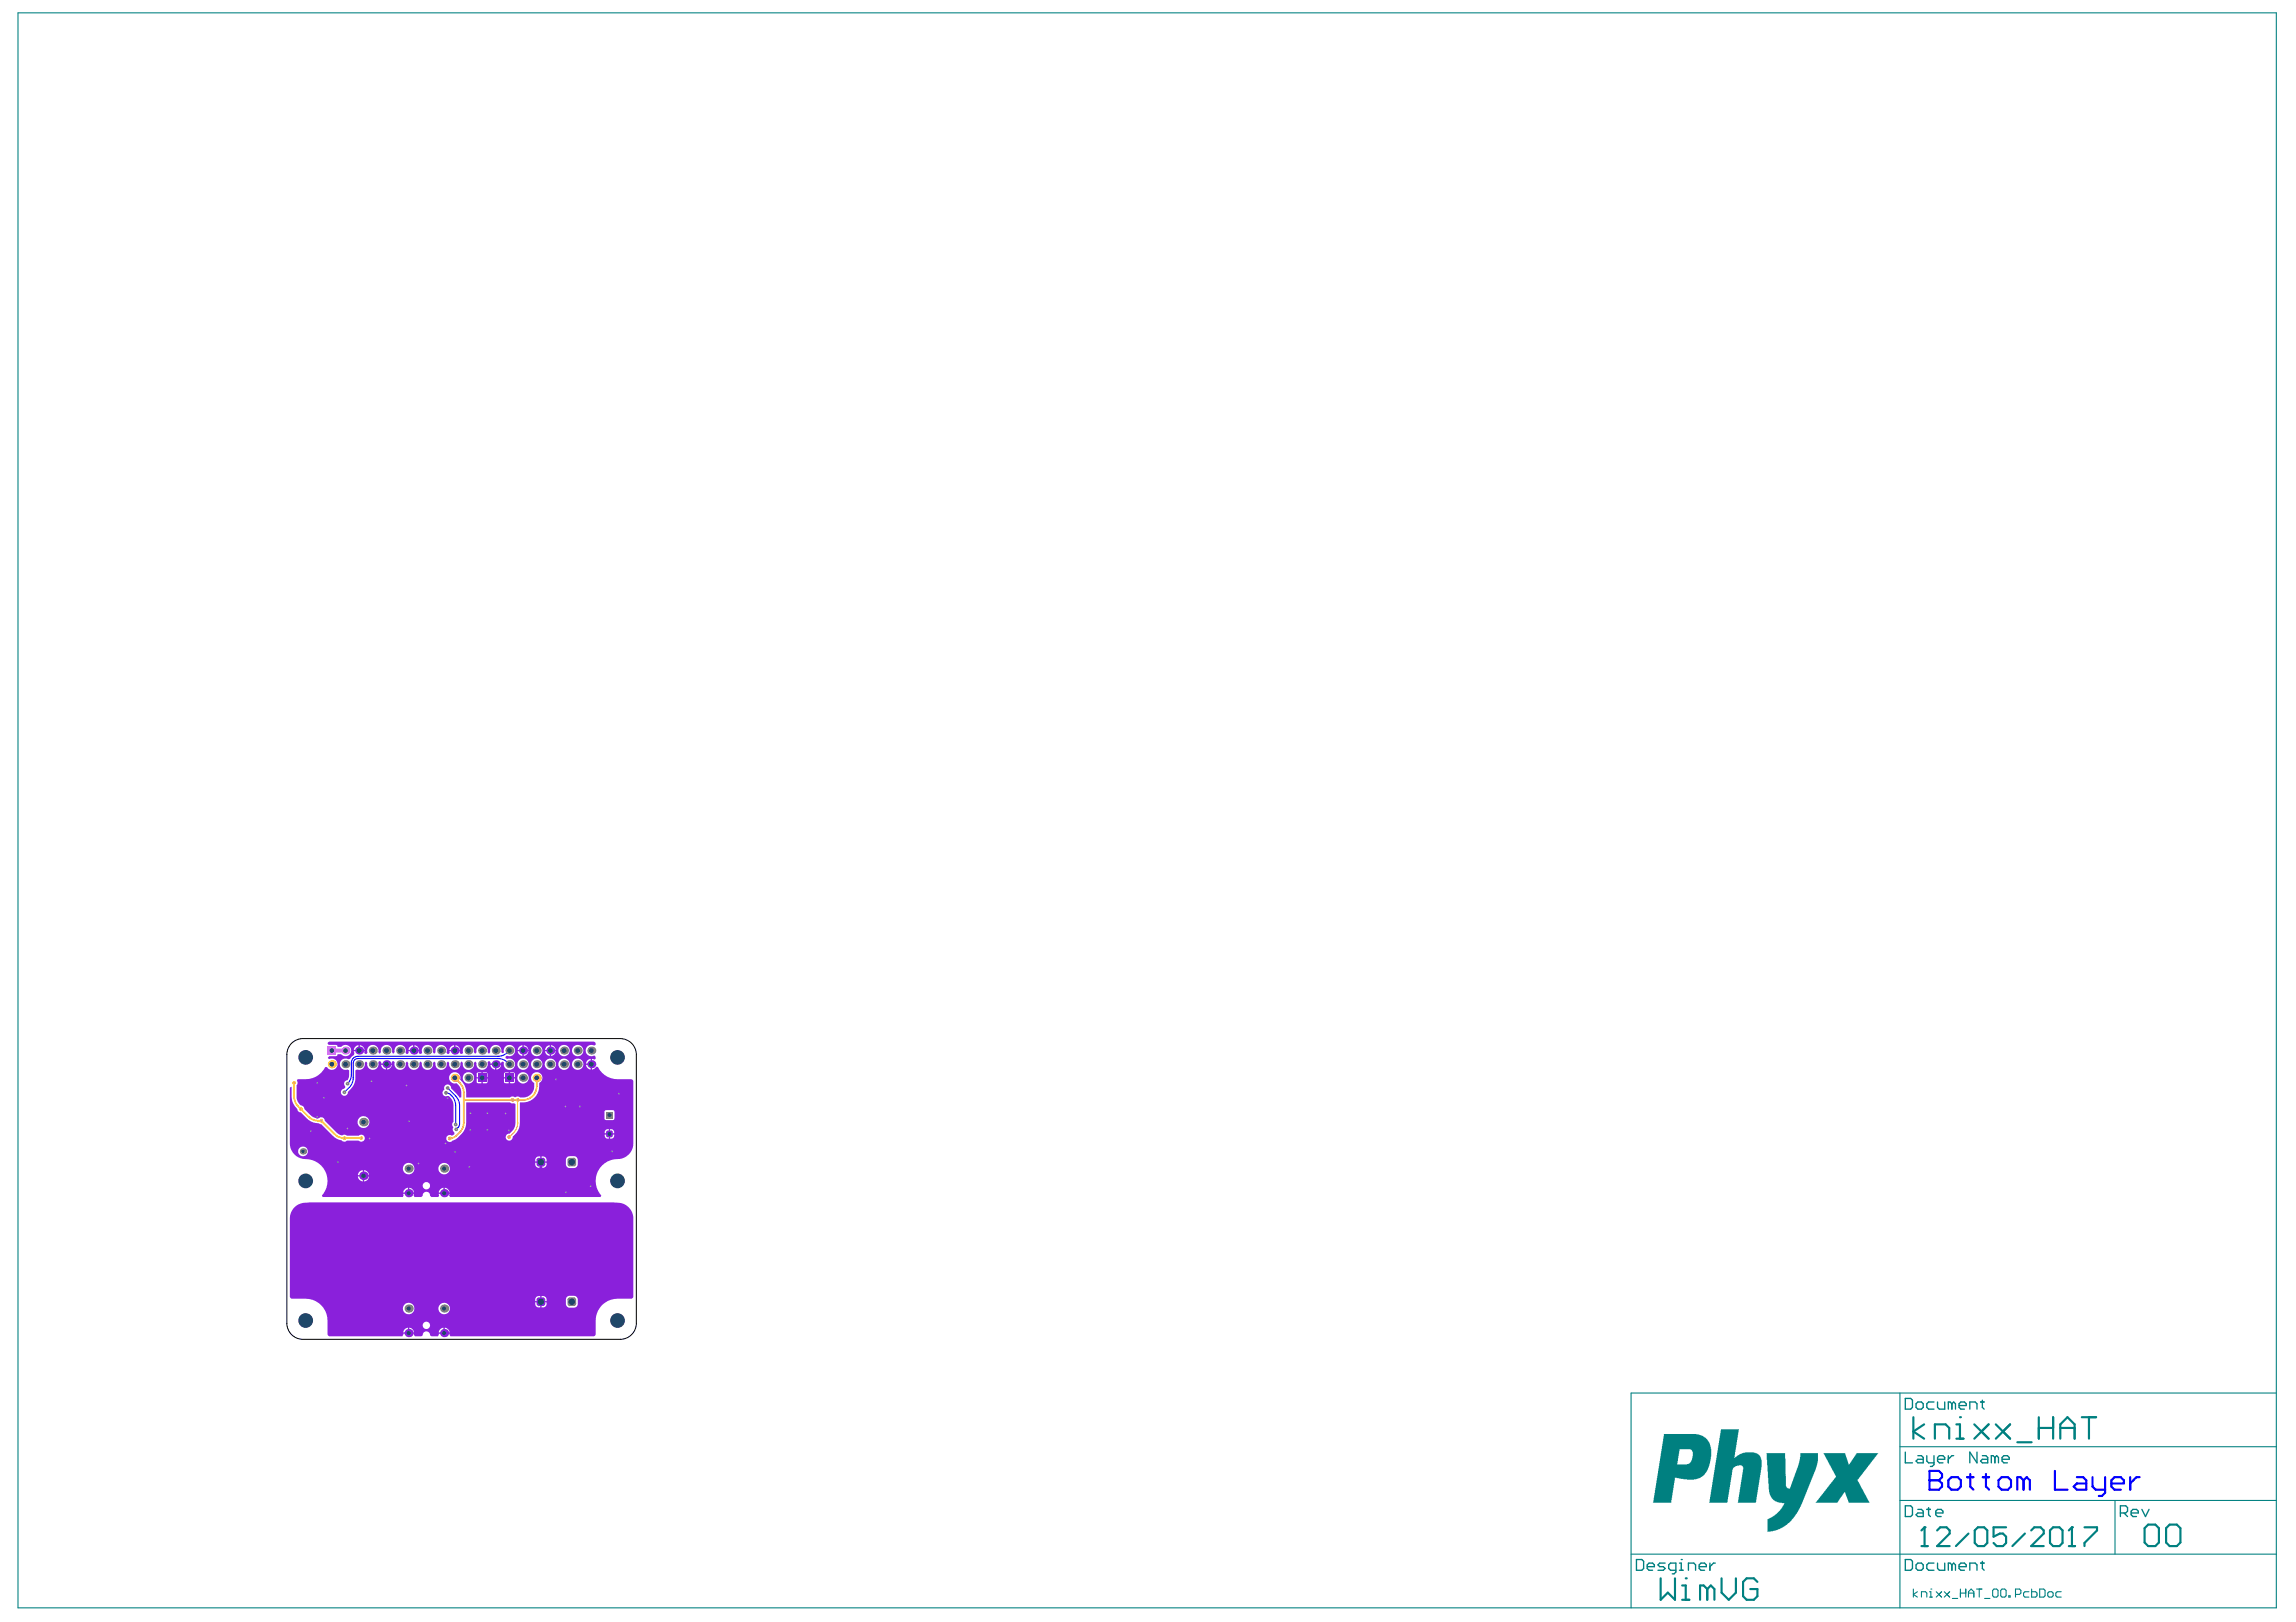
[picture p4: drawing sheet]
<svg xmlns="http://www.w3.org/2000/svg" width="297mm" height="210mm" viewBox="0 0 297 210" stroke-linecap="round" stroke-linejoin="round" font-family="sans-serif">
<g fill="#008080">
<path d="M228.5 188.1h2.4l.1 4.2 .2 .3h.2h.2l1.1-3.1 .2-.9v-.5h2.3v1l-.4 1.3-1.8 4.6-.8 1.2-1.1 1.1-.9 .6-.8 .3-.7 .1v-1.2a.45 .45 0 0 1 .4-.7l.7-.4 .5-.6 .5-.9h-.6l-.6-.2-.4-.4-.2-.4-.2-.7z"/>
<path d="M235.9 188.1h2.8l.4 1.4 .2-.1 .9-1.3h2.8l-2.6 3.3a.38 .38 0 0 0 .1 .5l1.4 2.6h-2.7l-.5-1.4h-.1l-.9 1.4h-2.8l2.2-2.8 .2-.3a.34 .34 0 0 0 .1-.6z"/>
<path d="M222.6 185h2.4l-.6 3.7 .7-.5 .7-.3 1.3 .1 .4 .2 .3 .4 .1 .4v.9l-.8 4.6h-2.3l.7-4.2a.58 .58 0 0 0-.1-.6h-.7l-.3 .2a.59 .59 0 0 0-.3 .6l-.6 4h-2.4z"/>
<path d="M215.3 185.6h4.2l.8 .2 .6 .5 .4 .7 .1 .5-.1 1.4-.2 .8-.3 .7-.4 .6-.4 .2-.8 .3h-1l-1.5-.3-.5 3.3h-2.4zM217.3 187.5l-.3 2h1.2l.3-.1 .4-.5 .1-.7a.56 .56 0 0 0-.3-.7z"/>
</g>
<g fill="none" stroke="#008080" stroke-width=".14">
<path d="M2.3 1.7h292.2v206.4h-292.2zM245.8 180.3v27.8M245.8 194.2h48.7M245.8 187.2h48.7M273.6 194.2v6.9M294.5 180.3h-83.5v27.8M211 201.1h83.5M247.5 205.6v1.1M248.1 206l-.6 .3 .6 .4M248.6 206.7v-.7h.5l.2 .2v.5M249.6 206h.2v.7M249.6 206.7h.4"/>
<path d="M249.8 205.6h.1M250.5 206l.7 .7M251.2 206l-.7 .7M251.5 206l.7 .7M252.2 206l-.7 .7M252.6 206.9h.7M253.6 205.6v1.1M253.6 206.2h.7M254.3 205.6v1.1M254.7 206.2h.7M254.7 206.7v-.7l.3-.4 .4 .4v.7M255.7 205.6h.7"/>
<path d="M256.1 205.6v1.1M256.8 206.9h.6M257.8 205.8l.2-.2h.3l.2 .2v.7l-.2 .2h-.3l-.2-.2zM258.8 205.8l.2-.2h.4l.1 .2v.7l-.1 .2h-.4l-.2-.2zM259.9 206.5h.2v.2h-.2zM260.8 206.3h.5l.1-.1v-.4l-.1-.2h-.5v1.1M262.5 206h-.5l-.2 .2v.3l.2 .2h.5M262.8 205.6v1.1h.6l.1-.2v-.3l-.1-.2h-.6M263.9 205.6h.5l.2 .2v.7l-.2 .2h-.5zM264.9 206.2l.2-.2h.3l.2 .2v.3l-.2 .2h-.3l-.2-.2zM266.7 206h-.6l-.1 .2v.3l.1 .2h.6"/>
</g>
<g fill="none" stroke="#008080" stroke-width=".17">
<path d="M246.5 194.9h.7l.2 .2v.9l-.2 .3h-.7zM246.5 181h.7l.2 .2v.9l-.2 .3h-.7zM246.5 187.9v1.4h.9M247.9 181.7l.2-.3h.5l.2 .3v.4l-.2 .3h-.5l-.2-.3zM248.1 195.3h.5l.2 .3v.7h-.7l-.2-.3 .2-.2h.7M248.1 188.4h.5l.2 .2v.7h-.7l-.2-.2 .2-.3h.7M249.3 195.3h.4M249.3 188.4v.7l.2 .2h.7M249.5 195.1v.9l.2 .3M250.2 181.4h-.7l-.2 .3v.4l.2 .3h.7M250.2 188.4v1.1l-.2 .3h-.3M250.4 195.8h1v-.2l-.3-.3h-.4l-.3 .3v.4l.3 .3h.4"/>
<path d="M250.7 188.8h.9v-.2l-.2-.2h-.5l-.2 .2v.5l.2 .2h.5M250.7 181.4v.7l.2 .3h.7v-1M252.1 188.4v.9M252.5 181.7l-.2-.3h-.2v1M252.5 181.7l.3-.3 .2 .3v.7M252.5 181.7v.7M252.8 188.4h-.3l-.4 .4M253.4 181.9h1v-.2l-.3-.3h-.4l-.3 .3v.4l.3 .3h.4M254.8 182.4v-1h.7l.3 .3v.7M255.8 187.9v1.4l-1-1.4v1.4M256.2 181.4h.5M256.5 188.4h.4l.3 .2v.7h-.7l-.3-.2 .3-.3h.7"/>
<path d="M256.5 181.2v.9l.2 .3M258.1 188.6l-.2-.2h-.3v.9M258.1 188.6v.7M258.1 188.6l.2-.2 .2 .2v.7M259 188.8h.9v-.2l-.2-.2h-.5l-.2 .2v.5l.2 .2h.5M274.3 195.8h.7l.2-.2v-.5l-.2-.2h-.7v1.4M274.8 195.8l.4 .5M275.7 195.8h.9v-.2l-.2-.3h-.5l-.2 .3v.4l.2 .3h.5M277.1 195.3l.5 1 .4-1M211.7 201.8h.7l.2 .2v1l-.2 .2h-.7zM213.1 202.7h.9v-.2l-.2-.2h-.5l-.2 .2v.5l.2 .2h.5M215.4 202.3h-.7l-.2 .2 .2 .2h.5l.2 .3-.2 .2h-.7"/>
<path d="M216.8 203.2h-.7l-.2-.2v-.5l.2-.2h.7v1.1l-.2 .3h-.3M217.3 203.2h.4M217.3 202.3h.2v.9M217.5 201.8h.1M218.4 203.2v-.9h.7l.3 .2v.7M219.8 202.7h1v-.2l-.3-.2h-.4l-.3 .2v.5l.3 .2h.4M221.2 202.3v.9M221.9 202.3h-.2l-.5 .4M246.5 201.8h.7l.2 .2v1l-.2 .2h-.7zM247.9 202.5l.2-.2h.5l.2 .2v.5l-.2 .2h-.5l-.2-.2zM250.2 202.3h-.7l-.2 .2v.5l.2 .2h.7M250.7 202.3v.7l.2 .2h.7v-.9"/>
<path d="M252.5 202.5l-.2-.2h-.2v.9M252.5 202.5v.7M252.5 202.5l.3-.2 .2 .2v.7M253.4 202.7h1v-.2l-.3-.2h-.4l-.3 .2v.5l.3 .2h.4M254.8 203.2v-.9h.7l.3 .2v.7M256.2 202.3h.5M256.5 202v1l.2 .2"/>
</g>
<g fill="none" stroke="#008080" stroke-width=".28">
<path d="M247.5 183.4v2.8M248.9 184.3l-1.4 1 1.4 .9M249 197.6h.1M249 197.6v2.5M249 197.6l-.4 .5M250.3 186.2v-1.9h1.4l.5 .5v1.4M250.6 198.1l.4-.5h.8l.4 .5v.4l-1.6 1.6h1.6M253.1 184.3h.5v1.9M253.1 186.2h.9M253.6 183.4h.1M254.7 198.5l-1.7 1.6M255.4 184.3l1.9 1.9"/>
<path d="M255.5 198.1l.4-.5h.8l.4 .5v1.6l-.4 .4h-.8l-.4-.4zM257.3 184.3l-1.9 1.9M258.2 184.3l1.9 1.9-1-.9M259.5 197.6h-1.6v1.3l.8-.4h.4l.4 .4v.8l-.4 .4h-.8l-.4-.4M260.1 184.3l-1.9 1.9M261 186.6h1.8M262 198.5l-1.7 1.6M262.8 198.1l.4-.5h.8l.4 .5v.4l-1.6 1.6h1.6M263.8 183.4v2.8M263.8 184.8h1.8M265.2 198.1l.4-.5h.8l.4 .5v1.6l-.4 .4h-.8l-.4-.4zM265.6 183.4v2.8"/>
<path d="M266.5 184.8h1.9M266.5 186.2v-1.9l1-.9 .9 .9v1.9M268.1 197.6h.1M268.1 197.6v2.5M268.1 197.6l-.5 .5M269.3 183.4h1.9M269.7 197.6h1.6v.5l-1.6 1.6v.4M270.3 183.4v2.8M277.4 197.8l.5-.5h.9l.5 .5v1.8l-.5 .5h-.9l-.5-.5zM280.2 197.8l.5-.5h.9l.5 .5v1.8l-.5 .5h-.9l-.5-.5zM214.8 204.3v2.7l1-.9 .9 .9v-2.7M217.6 207h1"/>
<path d="M217.6 205.2h.5v1.8M218.1 204.3h.1M220.9 205.6l-.5-.4h-.5v1.8M220.9 205.6v1.4M220.9 205.6l.4-.4 .5 .4v1.4M222.7 204.3v1.8l1 .9 .9-.9v-1.8M227.4 204.7l-.5-.4h-.9l-.5 .4v1.9l.5 .4h.9l.5-.4v-1h-1M248.6 200.1h.8M267.6 200.1h.9"/>
</g>
<g fill="#8a20db">
<path d="M38.1 156.2a2.65 2.65 0 0 1 1.9-.6h39.4a2.21 2.21 0 0 1 2.5 1.9v10.3l-.1 .2-.2 .1h-1.7a2.82 2.82 0 0 0-2.8 2.8v1.7l-.1 .2-.2 .1h-18.5l-.1-.3h-1.4l-.2 .3h-.8l-.2-.1a.48 .48 0 0 0-.4-.5 .48 .48 0 0 0-.5 .5l-.2 .1h-.8l-.1-.3h-1.4l-.2 .3h-9.3l-.2-.1-.1-.2v-1.7a2.82 2.82 0 0 0-2.9-2.8h-1.7l-.2-.1-.1-.2v-10.4a2.05 2.05 0 0 1 .6-1.2zM70.1 167.7v.7h.6a.53 .53 0 0 0-.6-.7zM69.4 167.9l-.2 .5h.7v-.7zM70.1 168.5v.7a.53 .53 0 0 0 .6-.7zM69.2 168.5a.53 .53 0 0 0 .7 .7v-.7zM73.4 167.8a.96 .96 0 0 0-.2 .9l.2 .4a.96 .96 0 0 0 .9 .1l.3-.1a.95 .95 0 0 0 .1-.9l-.1-.4a.96 .96 0 0 0-.9-.1zM56.7 169.3a.75 .75 0 0 0 1.5 0 .75 .75 0 0 0-1.5 0zM52.1 169.3a.75 .75 0 0 0 1.5 0 .75 .75 0 0 0-1.5 0zM54.7 171.5a.48 .48 0 0 0 .9 0 .48 .48 0 0 0-.9 0zM57.5 171.8v.6h.7l-.2-.4zM53 171.8v.6h.6l-.2-.4zM57 172l-.2 .4h.6v-.6zM52.4 172l-.2 .4h.6v-.6z"/>
<path d="M42.5 134.9l.2-.1h34.1l.2 .1 .1 .2v.1l-.2 .1a.74 .74 0 0 0-1.1 .7 .74 .74 0 0 0 1.1 .6l.2 .2-.1 .2-.1 .1-.3-.1v1.4l.3-.1a.43 .43 0 0 1 .4-.2 2.81 2.81 0 0 0 2.6 1.6h1.7l.3 .1v7.9a2.15 2.15 0 0 1-2.5 2.3 2.81 2.81 0 0 0-1.6 4.7l-.1 .2h-19.5l-.1-.2 .1-.2h-1.4v.2l-.1 .2h-.9l-.2-.2a.48 .48 0 0 0-.4-.5 .48 .48 0 0 0-.5 .5l-.2 .2h-.9l-.1-.2 .1-.2h-1.4v.2l-.1 .2h-10.4l-.1-.2a2.85 2.85 0 0 0 .4-3.2 2.85 2.85 0 0 0-2.8-1.5 2.06 2.06 0 0 1-1.7-2.3v-7l.2-.1v1.3a2.67 2.67 0 0 0 .8 1.7l.1 .2 .3 .2 .8 .7a2.72 2.72 0 0 0 1.6 .7l.3 .1 1.5 1.5a2.07 2.07 0 0 0 1.1 .6 .45 .45 0 0 0 .7 0h1.5a.46 .46 0 0 0 .7 0 .46 .46 0 0 0 0-.6 .46 .46 0 0 0-.7 0h-1.5l-.3-.2-.3 .1a.9 .9 0 0 1-.8-.4l-1.5-1.5a.5 .5 0 0 0-.3-.4 .5 .5 0 0 0-.5 .1 1.42 1.42 0 0 1-1-.4l-.8-.8a.45 .45 0 0 0-.5-.4l-.1-.2a2 2 0 0 1-.4-1.7l.1-1.5h1a2.82 2.82 0 0 0 2.6-1.6h.2a.73 .73 0 0 0 1 .3 .73 .73 0 0 0 .3-1 .73 .73 0 0 0-1-.3l-.2-.2 .2-.2h.9l.1-.1 .1-.2h.4a.73 .73 0 0 0 1.1 .1 .73 .73 0 0 0 0-1.1 .73 .73 0 0 0-1.1 .1h-.4l-.1-.2-.1-.1h-1l-.1-.2zM58.9 135.3v.6h.6l-.2-.4zM58.3 135.5l-.2 .4h.6v-.6zM53.6 135.3v.6h.6l-.2-.4zM53 135.5l-.2 .4h.6v-.6zM71.3 135.3v.6h.6l-.2-.4zM70.7 135.5l-.2 .4h.6v-.6zM67.8 135.3v.6h.6l-.2-.4zM67.2 135.5l-.2 .4h.6v-.6zM46.6 135.3v.6h.6l-.2-.4zM46 135.5l-.2 .4h.6v-.6zM44.2 137.2a.73 .73 0 0 0-.1 .9 .73 .73 0 0 0 .9 .3l.2 .1v.6l-.2 .7a.46 .46 0 0 0-.5 .3 .46 .46 0 0 0 .1 .5l.1 .1-.3 .2a.45 .45 0 0 0-.3 .5 .45 .45 0 0 0 .5 .4 .45 .45 0 0 0 .4-.5l.4-.4a2.04 2.04 0 0 0 .6-1.4v-1l.2-.1a.73 .73 0 0 0 1-.8l.2-.2 .1 .2v.1a.74 .74 0 0 0 .8 .7 .74 .74 0 0 0 .6-.9l.1-.2h.2l.1 .3h1.4l.1-.3h.2l.1 .2a.73 .73 0 0 0 .6 1 .73 .73 0 0 0 .8-.9l.2-.2 .1 .2v.1a.73 .73 0 0 0 .8 .8 .73 .73 0 0 0 .7-.9l.1-.2 .2 .2v.1a.73 .73 0 0 0 .8 .8 .73 .73 0 0 0 .6-.9l.2-.2 .2 .2-.1 .1a.73 .73 0 0 0 .8 .8 .73 .73 0 0 0 .7-.9l.2-.2 .1 .2v.1a.73 .73 0 0 0 .8 .8 .73 .73 0 0 0 .7-.9l.1-.2 .2 .2v.1a.73 .73 0 0 0 .8 .8 .73 .73 0 0 0 .6-.9l.2-.2 .2 .2-.1 .1a.74 .74 0 0 0 .9 .7 .74 .74 0 0 0 .6-.9l.1-.2h.2v.3h1.4l.2-.2 .2 .1a.73 .73 0 0 0 .6 1 .73 .73 0 0 0 .8-.9 .73 .73 0 0 0-1-.5l-.2-.1v-.3l.2-.1 .1 .1a.74 .74 0 0 0 .9-.7 .74 .74 0 0 0-.8-.8 .74 .74 0 0 0-.6 1l-.2 .1-.2-.2 .1-.1a.74 .74 0 0 0-.9-.8 .74 .74 0 0 0-.6 .9l-.1 .2h-.1l-.1-.2a.74 .74 0 0 0-.7-.9 .74 .74 0 0 0-.7 .9l-.2 .2h-.1l-.1-.2a.73 .73 0 0 0-.7-.9 .73 .73 0 0 0-.7 1l-.1 .2h-.2l-.1-.2v-.2h-1.4l.1 .2-.1 .2h-.2l-.1-.3a.74 .74 0 0 0-.7-.9 .74 .74 0 0 0-.7 .9l-.2 .2h-.1l-.1-.2a.73 .73 0 0 0-.7-.9 .73 .73 0 0 0-.7 1l-.1 .2h-.2l-.1-.2v-.2h-1.4l.1 .2-.1 .2h-.2l-.1-.3a.74 .74 0 0 0-.7-.9 .74 .74 0 0 0-.7 .9l-.2 .2h-.1l-.1-.2a.74 .74 0 0 0-.7-.9 .74 .74 0 0 0-.7 .9l-.1 .2h-.1l-.2-.2a.73 .73 0 0 0-.7-.9 .73 .73 0 0 0-.7 1l-.1 .2h-.2l-.1-.2 .1-.2h-1.4v.3a.45 .45 0 0 1-.3 .4 .53 .53 0 0 1-.8 .3zM71.3 136v.6l.4-.1 .2-.5zM70.5 136l.2 .5 .4 .1v-.6zM67.8 136v.6l.4-.1 .2-.5zM67 136l.2 .5 .4 .1v-.6zM74 136a.75 .75 0 0 0 1.5 0 .75 .75 0 0 0-1.5 0zM72.2 136a.75 .75 0 0 0 1.5 0 .75 .75 0 0 0-1.5 0zM68.7 136a.75 .75 0 0 0 1.5 0 .75 .75 0 0 0-1.5 0zM76 137.2l-.2 .4h.6v-.6zM75.8 137.8l.2 .4 .4 .2v-.6zM64.2 137.8v.6l.4-.2 .2-.4zM63.4 137.8l.2 .4 .4 .2v-.6zM50.1 137.8v.6l.4-.2 .2-.4zM49.3 137.8l.2 .4 .4 .2v-.6zM72.2 137.7a.75 .75 0 0 0 1.5 0 .75 .75 0 0 0-1.5 0zM66.9 137.7a.75 .75 0 0 0 1.5 0 .75 .75 0 0 0-1.5 0zM74 137.7a.75 .75 0 0 0 1.5 0 .75 .75 0 0 0-1.5 0zM70.5 137.7a.74 .74 0 0 0 1.4 0 .74 .74 0 0 0-1.4 0zM68.7 137.7a.75 .75 0 0 0 1.5 0 .75 .75 0 0 0-1.5 0zM66 138.8v.6h.6v-.6zM65.3 138.8l-.1 .6h.6v-.6zM62.5 138.8v.6h.6l-.1-.6zM61.7 138.8v.6h.6v-.6zM66 139.6v.6l.6-.1v-.5zM65.2 139.6l.1 .5 .5 .1v-.6zM62.5 139.6v.6l.5-.1 .1-.5zM61.7 139.6v.5l.6 .1v-.6zM66.9 139.5a.75 .75 0 0 0 1.5 0 .75 .75 0 0 0-1.5 0zM59.9 139.5a.74 .74 0 0 0 1.4 0 .74 .74 0 0 0-1.4 0zM58.3 139a.73 .73 0 0 0-.1 .9 .73 .73 0 0 0 .9 .3l.2 .2a1.9 1.9 0 0 1 .4 1.6l-.2 .1-1.1-1.3a.45 .45 0 0 0-.6-.4 .45 .45 0 0 0-.3 .6 .45 .45 0 0 0-.2 .6 .45 .45 0 0 0 .6 .2 1.31 1.31 0 0 1 .8 1.3v2.1a.54 .54 0 0 0-.1 .7v.4l.2 .4a.39 .39 0 0 1-.6 .2 .45 .45 0 0 0-.4 .6 .45 .45 0 0 0 .7 .1l.5-.2 .7-.6a2.08 2.08 0 0 0 .6-1.5v-2.6h5.7l.7 .2v2.4a1.54 1.54 0 0 1-1.1 1.5 .45 .45 0 0 0 .1 .8 .45 .45 0 0 0 .6-.5l.4-.3a2.04 2.04 0 0 0 .6-1.5v-2.6h.4a2.09 2.09 0 0 0 2.1-2.1v-.5a.73 .73 0 0 0 .2-1.1 .73 .73 0 0 0-1.1 0 .73 .73 0 0 0 .2 1.1 1.53 1.53 0 0 1-.5 1.6 1.53 1.53 0 0 1-1.6 .2h-.1a.26 .26 0 0 1-.5 0l-.4 .1h-5.7v-.6a2.16 2.16 0 0 0-.8-1.7 .73 .73 0 0 0-.3-.8 .73 .73 0 0 0-.9 .1zM78.3 143.7v1.2h1.1v-1.2zM46.3 145.2a.77 .77 0 0 0 1.5 0 .77 .77 0 0 0-1.5 0zM78.9 146.1v.6h.6a.44 .44 0 0 0-.6-.6zM78.3 146.2l-.1 .5h.6v-.6zM78.9 146.8v.6a.44 .44 0 0 0 .6-.6zM78.2 146.8a.44 .44 0 0 0 .6 .6v-.6zM38.6 149a.63 .63 0 0 0 1.2 0 .63 .63 0 0 0-1.2 0zM70.1 149.7v.6h.6a.53 .53 0 0 0-.6-.6zM69.4 149.8l-.2 .5h.7v-.6zM70.1 150.5v.6a.53 .53 0 0 0 .6-.6zM69.2 150.5a.53 .53 0 0 0 .7 .6v-.6zM73.4 149.8a.96 .96 0 0 0-.2 .9l.2 .3a.96 .96 0 0 0 .9 .2l.3-.2a.95 .95 0 0 0 .1-.9l-.1-.3a.96 .96 0 0 0-.9-.2zM56.7 151.2a.75 .75 0 0 0 1.5 0 .75 .75 0 0 0-1.5 0zM52.1 151.2a.75 .75 0 0 0 1.5 0 .75 .75 0 0 0-1.5 0zM47.1 151.4v.7h.7l-.1-.1a.72 .72 0 0 0-.6-.6zM46.5 151.6l-.2 .5h.6v-.7zM47.1 152.2v.7h.1a.72 .72 0 0 0 .6-.7zM46.3 152.2v.2a.72 .72 0 0 0 .6 .5v-.7zM54.7 153.4a.48 .48 0 0 0 .9 0 .48 .48 0 0 0-.9 0zM57.5 153.7v.6h.7l-.2-.4zM53 153.7v.6h.6l-.2-.4zM57 153.9l-.2 .4h.6v-.6zM52.4 153.9l-.2 .4h.6v-.6z"/>
</g>
<path d="M38 140.1v1.8a1.76 1.76 0 0 0 .6 1.3l1.3 1.3a1.92 1.92 0 0 0 1.7 .5l1.7 1.8a1.77 1.77 0 0 0 1.3 .5h2.1" fill="none" stroke="#ffc51a" stroke-width=".21"/>
<path d="M65.9 137.7a1.93 1.93 0 0 0-1.5-.7h-18.1a.59 .59 0 0 0-.6 .6v1.9a2.28 2.28 0 0 1-1.1 1.9M65.9 136a1.94 1.94 0 0 1-1.5 .7h-18.1a.83 .83 0 0 0-.8 .8 3.4 3.4 0 0 1-.3 2.5l-.2 .2M57.7 141.4a1.61 1.61 0 0 1 1.3 1.7v2.4M57.9 140.8a3.4 3.4 0 0 1 1.5 1.9l.1 2.7-.2 .5M59.3 145.9l-.3 .2M59.3 145.9h.1" fill="none" stroke="#00f" stroke-width=".14"/>
<path d="M58.8 139.5a2.48 2.48 0 0 1 1.2 1.9v3.9a2.35 2.35 0 0 1-1.8 2M69.4 139.5a2.56 2.56 0 0 1-.5 2.3l-.8 .5h-.4h-7.7" fill="none" stroke="#f93" stroke-width=".21"/>
<path d="M67 142.3v3a2.22 2.22 0 0 1-1.1 1.9" fill="none" stroke="#f93" stroke-width=".14"/>
<path d="M70 150.4v3.9h3.2" fill="none" stroke="#8a20db" stroke-width=".35"/>
<path d="M42.9 136h1.8" fill="none" stroke="#f6f" stroke-width=".52"/>
<g fill="none" stroke="#00f" stroke-width=".28">
<path d="M249.6 191.6h.1M249.6 190.4h1.2l.4 .4v.4l-.4 .4 .4 .4v.4l-.4 .4h-1.2zM249.6 191.6h1.2M252.1 191.6l.4-.4h.8l.4 .4v.8l-.4 .4h-.8l-.4-.4zM254.5 191.2h.8M254.9 190.8v1.6l.4 .4M256.5 191.2h.8M256.9 190.8v1.6l.4 .4M258.5 191.6l.5-.4h.8l.4 .4v.8l-.4 .4h-.8l-.5-.4zM261.8 191.6l-.4-.4h-.4v1.6M261.8 191.6v1.2M261.8 191.6l.4-.4 .4 .4v1.2"/>
<path d="M265.9 190.4v2.4h1.6M268.7 191.2h.8l.4 .4v1.2h-1.2l-.4-.4 .4-.4h1.2M270.7 191.2v1.2l.4 .4h1.2M272.3 191.2v2l-.4 .4h-.4M273.2 192h1.6v-.4l-.4-.4h-.8l-.4 .4v.8l.4 .4h.8M275.6 191.2v1.6M276.8 191.2h-.4l-.8 .8"/>
</g>
<circle cx="73.2" cy="154.3" r=".24" fill="#8a20db"/>
<circle cx="73.2" cy="154.3" r=".1" fill="#a6968d"/>
<circle cx="63.1" cy="144.1" r=".24" fill="#8a20db"/>
<circle cx="63.1" cy="144.1" r=".1" fill="#a6968d"/>
<circle cx="60.8" cy="146.2" r=".24" fill="#8a20db"/>
<circle cx="60.8" cy="146.2" r=".1" fill="#a6968d"/>
<circle cx="44.6" cy="147.3" r=".24" fill="#ffc51a"/>
<circle cx="44.6" cy="147.3" r=".1" fill="#a6968d"/>
<circle cx="46.7" cy="147.3" r=".24" fill="#ffc51a"/>
<circle cx="46.7" cy="147.3" r=".1" fill="#a6968d"/>
<circle cx="47.8" cy="147.3" r=".24" fill="#8a20db"/>
<circle cx="47.8" cy="147.3" r=".1" fill="#a6968d"/>
<circle cx="41.6" cy="145" r=".24" fill="#ffc51a"/>
<circle cx="41.6" cy="145" r=".1" fill="#a6968d"/>
<circle cx="48.1" cy="139.9" r=".24" fill="#8a20db"/>
<circle cx="48.1" cy="139.9" r=".1" fill="#a6968d"/>
<circle cx="52.9" cy="145.1" r=".24" fill="#8a20db"/>
<circle cx="52.9" cy="145.1" r=".1" fill="#a6968d"/>
<circle cx="45" cy="140.2" r=".24" fill="#808080"/>
<circle cx="45" cy="140.2" r=".1" fill="#a6968d"/>
<circle cx="44.6" cy="141.4" r=".24" fill="#808080"/>
<circle cx="44.6" cy="141.4" r=".1" fill="#a6968d"/>
<circle cx="71.9" cy="139.7" r=".24" fill="#8a20db"/>
<circle cx="71.9" cy="139.7" r=".1" fill="#a6968d"/>
<circle cx="75" cy="143.2" r=".24" fill="#8a20db"/>
<circle cx="75" cy="143.2" r=".1" fill="#a6968d"/>
<circle cx="73.1" cy="143.2" r=".24" fill="#8a20db"/>
<circle cx="73.1" cy="143.2" r=".1" fill="#a6968d"/>
<circle cx="65.4" cy="144.1" r=".24" fill="#8a20db"/>
<circle cx="65.4" cy="144.1" r=".1" fill="#a6968d"/>
<circle cx="59" cy="146.1" r=".24" fill="#808080"/>
<circle cx="59" cy="146.1" r=".1" fill="#a6968d"/>
<circle cx="58.2" cy="147.3" r=".24" fill="#f93"/>
<circle cx="58.2" cy="147.3" r=".1" fill="#a6968d"/>
<circle cx="57.6" cy="148" r=".24" fill="#8a20db"/>
<circle cx="57.6" cy="148" r=".1" fill="#a6968d"/>
<circle cx="58.9" cy="149.1" r=".24" fill="#8a20db"/>
<circle cx="58.9" cy="149.1" r=".1" fill="#a6968d"/>
<circle cx="60.7" cy="151" r=".24" fill="#8a20db"/>
<circle cx="60.7" cy="151" r=".1" fill="#a6968d"/>
<circle cx="65.8" cy="146.3" r=".24" fill="#8a20db"/>
<circle cx="65.8" cy="146.3" r=".1" fill="#a6968d"/>
<circle cx="65.9" cy="147.2" r=".24" fill="#f93"/>
<circle cx="65.9" cy="147.2" r=".1" fill="#a6968d"/>
<circle cx="57.9" cy="142.1" r=".24" fill="#8a20db"/>
<circle cx="57.9" cy="142.1" r=".1" fill="#a6968d"/>
<circle cx="59" cy="145.5" r=".24" fill="#808080"/>
<circle cx="59" cy="145.5" r=".1" fill="#a6968d"/>
<circle cx="57.9" cy="140.8" r=".24" fill="#808080"/>
<circle cx="57.9" cy="140.8" r=".1" fill="#a6968d"/>
<circle cx="57.7" cy="141.4" r=".24" fill="#808080"/>
<circle cx="57.7" cy="141.4" r=".1" fill="#a6968d"/>
<circle cx="60.9" cy="144.1" r=".24" fill="#8a20db"/>
<circle cx="60.9" cy="144.1" r=".1" fill="#a6968d"/>
<circle cx="63.1" cy="146.2" r=".24" fill="#8a20db"/>
<circle cx="63.1" cy="146.2" r=".1" fill="#a6968d"/>
<circle cx="41" cy="140.1" r=".24" fill="#8a20db"/>
<circle cx="41" cy="140.1" r=".1" fill="#a6968d"/>
<circle cx="40.2" cy="146.4" r=".24" fill="#8a20db"/>
<circle cx="40.2" cy="146.4" r=".1" fill="#a6968d"/>
<circle cx="41" cy="144.5" r=".24" fill="#8a20db"/>
<circle cx="41" cy="144.5" r=".1" fill="#a6968d"/>
<circle cx="38" cy="140.1" r=".24" fill="#ffc51a"/>
<circle cx="38" cy="140.1" r=".1" fill="#a6968d"/>
<circle cx="38.9" cy="143.5" r=".24" fill="#ffc51a"/>
<circle cx="38.9" cy="143.5" r=".1" fill="#a6968d"/>
<circle cx="41.9" cy="142" r=".24" fill="#8a20db"/>
<circle cx="41.9" cy="142" r=".1" fill="#a6968d"/>
<circle cx="67" cy="142.3" r=".24" fill="#f93"/>
<circle cx="67" cy="142.3" r=".1" fill="#a6968d"/>
<circle cx="66.3" cy="142.3" r=".24" fill="#f93"/>
<circle cx="66.3" cy="142.3" r=".1" fill="#a6968d"/>
<circle cx="43.7" cy="150.4" r=".24" fill="#8a20db"/>
<circle cx="43.7" cy="150.4" r=".1" fill="#a6968d"/>
<circle cx="76.4" cy="153.5" r=".24" fill="#8a20db"/>
<circle cx="76.4" cy="153.5" r=".1" fill="#a6968d"/>
<circle cx="79.2" cy="149" r=".24" fill="#8a20db"/>
<circle cx="79.2" cy="149" r=".1" fill="#a6968d"/>
<circle cx="80.1" cy="141.5" r=".24" fill="#8a20db"/>
<circle cx="80.1" cy="141.5" r=".1" fill="#a6968d"/>
<circle cx="54.2" cy="150.6" r=".24" fill="#8a20db"/>
<circle cx="54.2" cy="150.6" r=".1" fill="#a6968d"/>
<circle cx="52.6" cy="140.5" r=".24" fill="#8a20db"/>
<circle cx="52.6" cy="140.5" r=".1" fill="#a6968d"/>
<circle cx="44.9" cy="146" r=".24" fill="#8a20db"/>
<circle cx="44.9" cy="146" r=".1" fill="#a6968d"/>
<circle cx="47" cy="152.2" r=".56" fill="#8a20db"/>
<circle cx="47" cy="152.2" r=".3" fill="#1f4769"/>
<circle cx="47" cy="145.2" r=".56" fill="#808080"/>
<circle cx="47" cy="145.2" r=".3" fill="#1f4769"/>
<path d="M61.8 139h1.1v1h-1.1z" fill-rule="evenodd" fill="#8a20db"/>
<circle cx="62.4" cy="139.5" r=".31" fill="#1f4769"/>
<circle cx="60.6" cy="139.5" r=".52" fill="#808080"/>
<circle cx="60.6" cy="139.5" r=".31" fill="#1f4769"/>
<path d="M65.4 139h1v1h-1z" fill-rule="evenodd" fill="#8a20db"/>
<circle cx="65.9" cy="139.5" r=".31" fill="#1f4769"/>
<circle cx="67.7" cy="139.5" r=".52" fill="#808080"/>
<circle cx="67.7" cy="139.5" r=".31" fill="#1f4769"/>
<path d="M78.4 146.5l.2-.2h.5l.2 .2v.5l-.2 .2h-.5l-.2-.2z" fill-rule="evenodd" fill="#8a20db"/>
<g fill="#8a20db">
<path d="M79.1 147h.2zM79.1 147h.2l-.2 .2z"/>
<path d="M79.1 146.3v.2zM79.1 146.3l.2 .2h-.2z"/>
<path d="M78.4 146.5h.2zM78.5 146.4l.1-.1v.2h-.2z"/>
<path d="M78.6 147v.2zM78.4 147h.2v.2z"/>
</g>
<circle cx="78.8" cy="146.7" r=".26" fill="#1f4769"/>
<circle cx="39.2" cy="149" r=".42" fill="#808080"/>
<circle cx="39.2" cy="149" r=".21" fill="#1f4769"/>
<path d="M42.4 135.4h1.1v1.1h-1.1z" fill-rule="evenodd" fill="#f6f"/>
<circle cx="42.9" cy="136" r=".31" fill="#1f4769"/>
<circle cx="42.9" cy="137.7" r=".52" fill="#ffc51a"/>
<circle cx="42.9" cy="137.7" r=".31" fill="#1f4769"/>
<circle cx="44.7" cy="136" r=".52" fill="#f6f"/>
<circle cx="44.7" cy="136" r=".31" fill="#1f4769"/>
<circle cx="44.7" cy="137.7" r=".52" fill="#808080"/>
<circle cx="44.7" cy="137.7" r=".31" fill="#1f4769"/>
<circle cx="50" cy="137.7" r=".52" fill="#8a20db"/>
<circle cx="50" cy="137.7" r=".31" fill="#1f4769"/>
<circle cx="50" cy="136" r=".52" fill="#808080"/>
<circle cx="50" cy="136" r=".31" fill="#1f4769"/>
<circle cx="48.2" cy="137.7" r=".52" fill="#808080"/>
<circle cx="48.2" cy="137.7" r=".31" fill="#1f4769"/>
<circle cx="48.2" cy="136" r=".52" fill="#808080"/>
<circle cx="48.2" cy="136" r=".31" fill="#1f4769"/>
<circle cx="51.8" cy="137.7" r=".52" fill="#808080"/>
<circle cx="51.8" cy="137.7" r=".31" fill="#1f4769"/>
<circle cx="51.8" cy="136" r=".52" fill="#808080"/>
<circle cx="51.8" cy="136" r=".31" fill="#1f4769"/>
<circle cx="57.5" cy="172.5" r=".53" fill="#8a20db"/>
<circle cx="57.5" cy="172.5" r=".27" fill="#1f4769"/>
<circle cx="57.5" cy="154.4" r=".53" fill="#8a20db"/>
<circle cx="57.5" cy="154.4" r=".27" fill="#1f4769"/>
<circle cx="57.5" cy="151.2" r=".53" fill="#808080"/>
<circle cx="57.5" cy="151.2" r=".27" fill="#1f4769"/>
<circle cx="57.1" cy="137.7" r=".52" fill="#808080"/>
<circle cx="57.1" cy="137.7" r=".31" fill="#1f4769"/>
<circle cx="57.1" cy="136" r=".52" fill="#808080"/>
<circle cx="57.1" cy="136" r=".31" fill="#1f4769"/>
<circle cx="53.5" cy="137.7" r=".52" fill="#808080"/>
<circle cx="53.5" cy="137.7" r=".31" fill="#1f4769"/>
<circle cx="53.5" cy="136" r=".52" fill="#8a20db"/>
<circle cx="53.5" cy="136" r=".31" fill="#1f4769"/>
<circle cx="55.3" cy="136" r=".52" fill="#808080"/>
<circle cx="55.3" cy="136" r=".31" fill="#1f4769"/>
<circle cx="55.3" cy="137.7" r=".52" fill="#808080"/>
<circle cx="55.3" cy="137.7" r=".31" fill="#1f4769"/>
<circle cx="62.4" cy="136" r=".52" fill="#808080"/>
<circle cx="62.4" cy="136" r=".31" fill="#1f4769"/>
<circle cx="62.4" cy="137.7" r=".52" fill="#808080"/>
<circle cx="62.4" cy="137.7" r=".31" fill="#1f4769"/>
<circle cx="60.6" cy="136" r=".52" fill="#808080"/>
<circle cx="60.6" cy="136" r=".31" fill="#1f4769"/>
<circle cx="60.6" cy="137.7" r=".52" fill="#808080"/>
<circle cx="60.6" cy="137.7" r=".31" fill="#1f4769"/>
<circle cx="67.7" cy="136" r=".52" fill="#8a20db"/>
<circle cx="67.7" cy="136" r=".31" fill="#1f4769"/>
<circle cx="67.7" cy="137.7" r=".52" fill="#808080"/>
<circle cx="67.7" cy="137.7" r=".31" fill="#1f4769"/>
<circle cx="65.9" cy="136" r=".52" fill="#808080"/>
<circle cx="65.9" cy="136" r=".31" fill="#1f4769"/>
<circle cx="65.9" cy="137.7" r=".52" fill="#808080"/>
<circle cx="65.9" cy="137.7" r=".31" fill="#1f4769"/>
<path d="M73.4 168.2l.3-.3h.6l.2 .3v.5l-.2 .3h-.6l-.3-.3z" fill-rule="evenodd" fill="#808080"/>
<g fill="#808080">
<path d="M74.3 167.9v.3zM74.3 167.9l.2 .1v.2h-.2z"/>
<path d="M73.4 168.2h.3zM73.5 168l.2-.1v.3h-.3z"/>
<path d="M73.7 168.7v.3zM73.4 168.7h.3v.3h-.1z"/>
<path d="M74.3 168.7h.2zM74.3 168.7h.2v.2l-.2 .1z"/>
</g>
<circle cx="74" cy="168.5" r=".42" fill="#1f4769"/>
<path d="M73.4 150.1l.3-.3h.6l.2 .3v.6l-.2 .2h-.6l-.3-.2z" fill-rule="evenodd" fill="#808080"/>
<g fill="#808080">
<path d="M74.3 149.8v.3zM74.3 149.8l.2 .2v.1h-.2z"/>
<path d="M73.4 150.1h.3zM73.5 150l.2-.2v.3h-.3z"/>
<path d="M73.7 150.7v.2zM73.4 150.7h.3v.2h-.1z"/>
<path d="M74.3 150.7h.2zM74.3 150.7h.2v.1l-.2 .1z"/>
</g>
<circle cx="74" cy="150.4" r=".42" fill="#1f4769"/>
<circle cx="71.2" cy="137.7" r=".52" fill="#808080"/>
<circle cx="71.2" cy="137.7" r=".31" fill="#1f4769"/>
<circle cx="71.2" cy="136" r=".52" fill="#8a20db"/>
<circle cx="71.2" cy="136" r=".31" fill="#1f4769"/>
<circle cx="73" cy="136" r=".52" fill="#808080"/>
<circle cx="73" cy="136" r=".31" fill="#1f4769"/>
<circle cx="73" cy="137.7" r=".52" fill="#808080"/>
<circle cx="73" cy="137.7" r=".31" fill="#1f4769"/>
<path d="M78.4 143.9h.9v.8h-.9z" fill-rule="evenodd" fill="#808080"/>
<circle cx="78.8" cy="144.3" r=".26" fill="#1f4769"/>
<circle cx="76.5" cy="137.7" r=".52" fill="#8a20db"/>
<circle cx="76.5" cy="137.7" r=".31" fill="#1f4769"/>
<circle cx="76.5" cy="136" r=".52" fill="#808080"/>
<circle cx="76.5" cy="136" r=".31" fill="#1f4769"/>
<circle cx="57.5" cy="169.3" r=".53" fill="#808080"/>
<circle cx="57.5" cy="169.3" r=".27" fill="#1f4769"/>
<circle cx="58.8" cy="139.5" r=".52" fill="#f93"/>
<circle cx="58.8" cy="139.5" r=".31" fill="#1f4769"/>
<circle cx="69.4" cy="139.5" r=".52" fill="#f93"/>
<circle cx="69.4" cy="139.5" r=".31" fill="#1f4769"/>
<circle cx="52.9" cy="172.5" r=".53" fill="#8a20db"/>
<circle cx="52.9" cy="172.5" r=".27" fill="#1f4769"/>
<circle cx="52.9" cy="154.4" r=".53" fill="#8a20db"/>
<circle cx="52.9" cy="154.4" r=".27" fill="#1f4769"/>
<circle cx="52.9" cy="151.2" r=".53" fill="#808080"/>
<circle cx="52.9" cy="151.2" r=".27" fill="#1f4769"/>
<circle cx="64.1" cy="136" r=".52" fill="#808080"/>
<circle cx="64.1" cy="136" r=".31" fill="#1f4769"/>
<circle cx="64.1" cy="137.7" r=".52" fill="#8a20db"/>
<circle cx="64.1" cy="137.7" r=".31" fill="#1f4769"/>
<circle cx="58.8" cy="136" r=".52" fill="#8a20db"/>
<circle cx="58.8" cy="136" r=".31" fill="#1f4769"/>
<circle cx="58.8" cy="137.7" r=".52" fill="#808080"/>
<circle cx="58.8" cy="137.7" r=".31" fill="#1f4769"/>
<circle cx="46.5" cy="136" r=".52" fill="#8a20db"/>
<circle cx="46.5" cy="136" r=".31" fill="#1f4769"/>
<circle cx="46.5" cy="137.7" r=".52" fill="#808080"/>
<circle cx="46.5" cy="137.7" r=".31" fill="#1f4769"/>
<path d="M69.4 168.2l.3-.3h.6l.2 .3v.5l-.2 .3h-.6l-.3-.3z" fill-rule="evenodd" fill="#8a20db"/>
<g fill="#8a20db">
<path d="M70.3 167.9v.3zM70.3 167.9l.2 .1v.2h-.2z"/>
<path d="M69.4 168.2h.3zM69.5 168l.2-.1v.3h-.3z"/>
<path d="M69.7 168.7v.3zM69.4 168.7h.3v.3l-.2-.1z"/>
<path d="M70.3 168.7h.2zM70.3 168.7h.2v.2l-.2 .1z"/>
</g>
<circle cx="70" cy="168.5" r=".42" fill="#1f4769"/>
<path d="M69.4 150.1l.3-.3h.6l.2 .3v.6l-.2 .2h-.6l-.3-.2z" fill-rule="evenodd" fill="#8a20db"/>
<g fill="#8a20db">
<path d="M70.3 149.8v.3zM70.3 149.8l.2 .2v.1h-.2z"/>
<path d="M69.4 150.1h.3zM69.5 150l.2-.2v.3h-.3z"/>
<path d="M69.7 150.7v.2zM69.4 150.7h.3v.2l-.2-.1z"/>
<path d="M70.3 150.7h.2zM70.3 150.7h.2v.1l-.2 .1z"/>
</g>
<circle cx="70" cy="150.4" r=".42" fill="#1f4769"/>
<circle cx="69.4" cy="136" r=".52" fill="#808080"/>
<circle cx="69.4" cy="136" r=".31" fill="#1f4769"/>
<circle cx="69.4" cy="137.7" r=".52" fill="#808080"/>
<circle cx="69.4" cy="137.7" r=".31" fill="#1f4769"/>
<circle cx="74.7" cy="137.7" r=".52" fill="#808080"/>
<circle cx="74.7" cy="137.7" r=".31" fill="#1f4769"/>
<circle cx="74.7" cy="136" r=".52" fill="#808080"/>
<circle cx="74.7" cy="136" r=".31" fill="#1f4769"/>
<circle cx="39.5" cy="170.9" r=".45" fill="#808080"/>
<circle cx="39.5" cy="170.9" r=".96" fill="#1f4769"/>
<circle cx="39.5" cy="152.8" r=".45" fill="#808080"/>
<circle cx="39.5" cy="152.8" r=".96" fill="#1f4769"/>
<circle cx="39.5" cy="136.8" r=".45" fill="#808080"/>
<circle cx="39.5" cy="136.8" r=".96" fill="#1f4769"/>
<circle cx="52.9" cy="169.3" r=".53" fill="#808080"/>
<circle cx="52.9" cy="169.3" r=".27" fill="#1f4769"/>
<circle cx="79.9" cy="170.9" r=".45" fill="#808080"/>
<circle cx="79.9" cy="170.9" r=".96" fill="#1f4769"/>
<circle cx="79.9" cy="152.8" r=".45" fill="#808080"/>
<circle cx="79.9" cy="152.8" r=".96" fill="#1f4769"/>
<circle cx="79.9" cy="136.8" r=".45" fill="#808080"/>
<circle cx="79.9" cy="136.8" r=".96" fill="#1f4769"/>
<path d="M37.7 135l.4-.3 .5-.2 .6-.1h41a2.09 2.09 0 0 1 2.1 2.1v34.7a2.09 2.09 0 0 1-2.1 2.1h-41a2.09 2.09 0 0 1-2.1-2.1v-34.7l.1-.6 .2-.5z" fill="none" stroke="#000" stroke-width=".13"/>
</svg>
